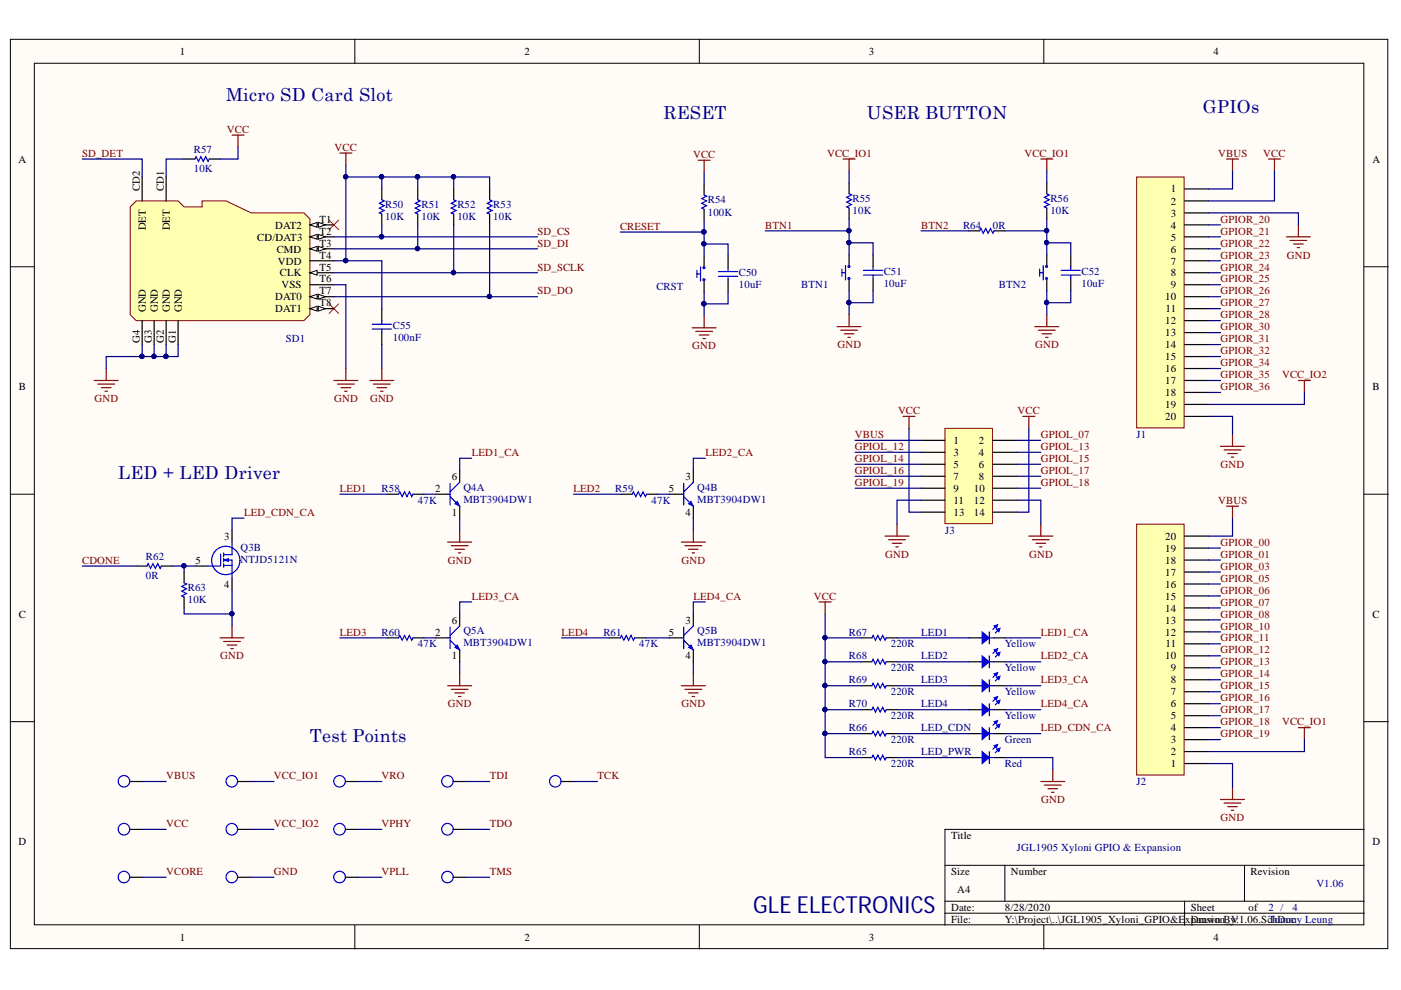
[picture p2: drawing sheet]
<svg xmlns="http://www.w3.org/2000/svg" width="297mm" height="210mm" viewBox="0 0 297 210" stroke-linecap="round" stroke-linejoin="round" font-family="sans-serif">
<defs><g id="words">
<text font-size="5" fill="#000080" x="159.7" y="193.5">GLE ELECTRONICS</text>
<g font-size="3.8" fill="#000080">
<text x="47.9" y="21.5">Micro SD Card Slot</text>
<text x="255" y="24">GPIOs</text>
<text x="140.7" y="25.3">RESET</text>
<text x="183.8" y="25.3">USER BUTTON</text>
<text x="25" y="101.5">LED + LED Driver</text>
<text x="65.7" y="157.3">Test Points</text>
</g>
<g font-size="2.3">
<text x="38.1" y="11.6">1</text>
<text x="111.2" y="11.6">2</text>
<text x="184.2" y="11.6">3</text>
<text x="257.3" y="11.6">4</text>
<text x="3.9" y="34.5">A</text>
<text x="291" y="34.5">A</text>
<text x="29.7" y="40.5" transform="rotate(-90 29.7 40.5)">CD2</text>
<text x="34.7" y="40.5" transform="rotate(-90 34.7 40.5)">CD1</text>
<text x="248.2" y="40.8">1</text>
<text x="67.7" y="47.2">T1</text>
<text x="248.2" y="43.4">2</text>
<text x="248.2" y="46">3</text>
<text x="30.9" y="48.8" transform="rotate(-90 30.9 48.8)">DET</text>
<text x="36" y="48.8" transform="rotate(-90 36 48.8)">DET</text>
<text x="54.5" y="51">CD/DAT3</text>
<text x="58.3" y="48.5">DAT2</text>
<text x="58.7" y="53.6">CMD</text>
<text x="67.7" y="49.8">T2</text>
<text x="67.7" y="52.3">T3</text>
<text x="248.2" y="48.5">4</text>
<text x="248.2" y="51">5</text>
<text x="248.2" y="53.6">6</text>
<text x="58.9" y="56.1">VDD</text>
<text x="59.4" y="58.6">CLK</text>
<text x="67.7" y="54.8">T4</text>
<text x="67.7" y="57.4">T5</text>
<text x="67.7" y="59.9">T6</text>
<text x="248.2" y="56.1">7</text>
<text x="248.2" y="58.6">8</text>
<text x="58.3" y="63.7">DAT0</text>
<text x="59.7" y="61.2">VSS</text>
<text x="67.7" y="62.4">T7</text>
<text x="67.7" y="65">T8</text>
<text x="247" y="63.7">10</text>
<text x="248.2" y="61.2">9</text>
<text x="30.9" y="66.2" transform="rotate(-90 30.9 66.2)">GND</text>
<text x="33.5" y="66.2" transform="rotate(-90 33.5 66.2)">GND</text>
<text x="36" y="66.2" transform="rotate(-90 36 66.2)">GND</text>
<text x="38.6" y="66.2" transform="rotate(-90 38.6 66.2)">GND</text>
<text x="58.3" y="66.2">DAT1</text>
<text x="247" y="68.8">12</text>
<text x="247" y="71.3">13</text>
<text x="247.1" y="66.2">11</text>
<text x="29.7" y="72.8" transform="rotate(-90 29.7 72.8)">G4</text>
<text x="32.2" y="72.8" transform="rotate(-90 32.2 72.8)">G3</text>
<text x="34.7" y="72.8" transform="rotate(-90 34.7 72.8)">G2</text>
<text x="37.3" y="72.8" transform="rotate(-90 37.3 72.8)">G1</text>
<text x="247" y="73.8">14</text>
<text x="247" y="76.4">15</text>
<text x="4" y="82.7">B</text>
<text x="247" y="78.9">16</text>
<text x="247" y="81.4">17</text>
<text x="247" y="84">18</text>
<text x="291" y="82.7">B</text>
<text x="247" y="86.5">19</text>
<text x="247" y="89">20</text>
<text x="202.2" y="94.1">1</text>
<text x="207.6" y="94.1">2</text>
<text x="95.8" y="101.7">6</text>
<text x="145.3" y="101.7">3</text>
<text x="202.2" y="96.6">3</text>
<text x="202.2" y="99.2">5</text>
<text x="202.2" y="101.7">7</text>
<text x="207.6" y="96.6">4</text>
<text x="207.6" y="99.2">6</text>
<text x="207.6" y="101.7">8</text>
<text x="92.2" y="104.3">2</text>
<text x="141.8" y="104.3">5</text>
<text x="202.2" y="104.3">9</text>
<text x="202.2" y="106.9">11</text>
<text x="206.5" y="104.3">10</text>
<text x="206.5" y="106.9">12</text>
<text x="95.8" y="109.4">1</text>
<text x="145.3" y="109.4">4</text>
<text x="202.2" y="109.4">13</text>
<text x="206.5" y="109.4">14</text>
<text x="41.4" y="119.5">5</text>
<text x="47.5" y="114.5">3</text>
<text x="247" y="119.5">18</text>
<text x="247" y="117">19</text>
<text x="247" y="114.5">20</text>
<text x="47.5" y="124.6">4</text>
<text x="247" y="124.6">16</text>
<text x="247" y="122.1">17</text>
<text x="4" y="130.9">C</text>
<text x="247" y="129.7">14</text>
<text x="247" y="127.1">15</text>
<text x="291" y="130.9">C</text>
<text x="92.2" y="134.7">2</text>
<text x="95.8" y="132.2">6</text>
<text x="141.8" y="134.7">5</text>
<text x="145.3" y="132.2">3</text>
<text x="247" y="134.7">12</text>
<text x="247" y="132.2">13</text>
<text x="247.1" y="137.3">11</text>
<text x="95.8" y="139.8">1</text>
<text x="145.3" y="139.8">4</text>
<text x="247" y="139.8">10</text>
<text x="248.2" y="142.3">9</text>
<text x="248.2" y="150">6</text>
<text x="248.2" y="147.4">7</text>
<text x="248.2" y="144.9">8</text>
<text x="248.2" y="155">4</text>
<text x="248.2" y="152.5">5</text>
<text x="248.2" y="160.1">2</text>
<text x="248.2" y="157.6">3</text>
<text x="248.2" y="162.6">1</text>
<text x="3.9" y="179.2">D</text>
<text x="201.6" y="177.9">Title</text>
<text x="291" y="179.2">D</text>
<text x="201.6" y="185.5">Size</text>
<text x="214.3" y="185.5">Number</text>
<text x="265.1" y="185.5">Revision</text>
<text x="202.9" y="189.3">A4</text>
<text x="201.6" y="193.1">Date:</text>
<text x="201.6" y="195.7">File:</text>
<text x="213.1" y="193.1">8/28/2020</text>
<text x="213.1" y="195.7">Y:\Project\..\JGL1905_Xyloni_GPIO&amp;E</text>
<text x="251.3" y="195.7">xDrawn _V</text>
<text x="252.5" y="193.1">Sheet</text>
<text x="252.5" y="195.7">pansionBy:1.06.SchDoc</text>
<text x="264.7" y="193.1">of</text>
<text x="38.1" y="199.5">1</text>
<text x="111.2" y="199.5">2</text>
<text x="184.2" y="199.5">3</text>
<text x="257.3" y="199.5">4</text>
</g>
<g font-size="2.3" fill="#800000">
<text x="48.1" y="28.1">VCC</text>
<text x="17.4" y="33.2">SD_DET</text>
<text x="70.9" y="31.9">VCC</text>
<text x="146.9" y="33.4">VCC</text>
<text x="175.3" y="33.2">VCC_IO1</text>
<text x="217.2" y="33.2">VCC_IO1</text>
<text x="258.3" y="33.2">VBUS</text>
<text x="267.8" y="33.2">VCC</text>
<text x="258.8" y="47.2">GPIOR_20</text>
<text x="114" y="52.3">SD_DI</text>
<text x="114" y="49.8">SD_CS</text>
<text x="131.5" y="48.7">CRESET</text>
<text x="162.2" y="48.5">BTN1</text>
<text x="195.3" y="48.5">BTN2</text>
<text x="258.8" y="49.8">GPIOR_21</text>
<text x="258.8" y="52.3">GPIOR_22</text>
<text x="114" y="57.4">SD_SCLK</text>
<text x="258.8" y="54.8">GPIOR_23</text>
<text x="258.8" y="59.9">GPIOR_25</text>
<text x="258.8" y="57.4">GPIOR_24</text>
<text x="272.8" y="54.8">GND</text>
<text x="114" y="62.4">SD_DO</text>
<text x="258.8" y="62.4">GPIOR_26</text>
<text x="258.8" y="65">GPIOR_27</text>
<text x="258.8" y="67.5">GPIOR_28</text>
<text x="258.8" y="70">GPIOR_30</text>
<text x="146.8" y="74.1">GND</text>
<text x="177.5" y="73.8">GND</text>
<text x="219.5" y="73.8">GND</text>
<text x="258.8" y="72.6">GPIOR_31</text>
<text x="258.8" y="75.1">GPIOR_32</text>
<text x="258.8" y="77.6">GPIOR_34</text>
<text x="258.8" y="82.7">GPIOR_36</text>
<text x="258.8" y="80.2">GPIOR_35</text>
<text x="271.8" y="80.2">VCC_IO2</text>
<text x="20" y="85.2">GND</text>
<text x="70.9" y="85.2">GND</text>
<text x="78.5" y="85.2">GND</text>
<text x="190.4" y="87.8">VCC</text>
<text x="215.8" y="87.8">VCC</text>
<text x="181.3" y="95.4">GPIOL_12</text>
<text x="181.3" y="92.8">VBUS</text>
<text x="220.7" y="92.8">GPIOL_07</text>
<text x="220.7" y="95.4">GPIOL_13</text>
<text x="100" y="96.6">LED1_CA</text>
<text x="149.6" y="96.6">LED2_CA</text>
<text x="181.3" y="100.4">GPIOL_16</text>
<text x="181.3" y="97.9">GPIOL_14</text>
<text x="220.7" y="100.4">GPIOL_17</text>
<text x="220.7" y="97.9">GPIOL_15</text>
<text x="258.8" y="99.2">GND</text>
<text x="72" y="104.3">LED1</text>
<text x="121.6" y="104.3">LED2</text>
<text x="181.3" y="103">GPIOL_19</text>
<text x="220.7" y="103">GPIOL_18</text>
<text x="258.3" y="106.9">VBUS</text>
<text x="51.7" y="109.4">LED_CDN_CA</text>
<text x="17.4" y="119.5">CDONE</text>
<text x="94.9" y="119.5">GND</text>
<text x="144.5" y="119.5">GND</text>
<text x="187.7" y="118.3">GND</text>
<text x="218.2" y="118.3">GND</text>
<text x="258.8" y="118.3">GPIOR_01</text>
<text x="258.8" y="115.7">GPIOR_00</text>
<text x="258.8" y="120.8">GPIOR_03</text>
<text x="258.8" y="123.3">GPIOR_05</text>
<text x="258.8" y="125.9">GPIOR_06</text>
<text x="100" y="127.1">LED3_CA</text>
<text x="147" y="127.1">LED4_CA</text>
<text x="172.6" y="127.1">VCC</text>
<text x="258.8" y="128.4">GPIOR_07</text>
<text x="258.8" y="130.9">GPIOR_08</text>
<text x="72" y="134.7">LED3</text>
<text x="119" y="134.7">LED4</text>
<text x="220.7" y="134.7">LED1_CA</text>
<text x="258.8" y="133.5">GPIOR_10</text>
<text x="258.8" y="136">GPIOR_11</text>
<text x="46.7" y="139.8">GND</text>
<text x="220.7" y="139.8">LED2_CA</text>
<text x="258.8" y="141.1">GPIOR_13</text>
<text x="258.8" y="138.5">GPIOR_12</text>
<text x="258.8" y="143.6">GPIOR_14</text>
<text x="94.9" y="150">GND</text>
<text x="144.5" y="150">GND</text>
<text x="220.7" y="144.9">LED3_CA</text>
<text x="220.7" y="150">LED4_CA</text>
<text x="258.8" y="146.1">GPIOR_15</text>
<text x="258.8" y="148.7">GPIOR_16</text>
<text x="220.7" y="155">LED_CDN_CA</text>
<text x="258.8" y="153.8">GPIOR_18</text>
<text x="258.8" y="151.2">GPIOR_17</text>
<text x="271.8" y="153.8">VCC_IO1</text>
<text x="258.8" y="156.3">GPIOR_19</text>
<text x="35.3" y="165.2">VBUS</text>
<text x="58.1" y="165.2">VCC_IO1</text>
<text x="80.9" y="165.2">VRO</text>
<text x="103.8" y="165.2">TDI</text>
<text x="126.7" y="165.2">TCK</text>
<text x="220.8" y="170.3">GND</text>
<text x="35.3" y="175.4">VCC</text>
<text x="58.1" y="175.4">VCC_IO2</text>
<text x="80.9" y="175.4">VPHY</text>
<text x="103.8" y="175.4">TDO</text>
<text x="258.8" y="174.1">GND</text>
<text x="35.3" y="185.5">VCORE</text>
<text x="58.1" y="185.5">GND</text>
<text x="80.9" y="185.5">VPLL</text>
<text x="103.8" y="185.5">TMS</text>
</g>
<g font-size="2.3" fill="#000080">
<text x="41.1" y="32.4">R57</text>
<text x="41.1" y="36.5">10K</text>
<text x="81.7" y="46.7">10K</text>
<text x="81.7" y="44.2">R50</text>
<text x="89.4" y="46.7">10K</text>
<text x="89.4" y="44.2">R51</text>
<text x="97" y="46.7">10K</text>
<text x="97" y="44.2">R52</text>
<text x="104.6" y="46.7">10K</text>
<text x="104.6" y="44.2">R53</text>
<text x="150.1" y="45.7">100K</text>
<text x="150.1" y="43.1">R54</text>
<text x="180.8" y="45.4">10K</text>
<text x="180.8" y="42.8">R55</text>
<text x="222.7" y="45.4">10K</text>
<text x="222.7" y="42.8">R56</text>
<text x="204.2" y="48.5">R64</text>
<text x="210.5" y="48.5">0R</text>
<text x="156.7" y="58.6">C50</text>
<text x="187.4" y="58.4">C51</text>
<text x="229.3" y="58.4">C52</text>
<text x="139.2" y="61.4">CRST</text>
<text x="156.7" y="61.2">10uF</text>
<text x="169.9" y="61.2">BTN1</text>
<text x="187.4" y="60.9">10uF</text>
<text x="211.8" y="61.2">BTN2</text>
<text x="229.3" y="60.9">10uF</text>
<text x="83.3" y="69.8">C55</text>
<text x="60.6" y="72.6">SD1</text>
<text x="83.3" y="72.3">100nF</text>
<text x="241" y="92.8">J1</text>
<text x="80.9" y="104.3">R58</text>
<text x="88.6" y="106.9">47K</text>
<text x="98.2" y="104.1">Q4A</text>
<text x="98.2" y="106.6">MBT3904DW1</text>
<text x="130.5" y="104.3">R59</text>
<text x="138.1" y="106.9">47K</text>
<text x="147.8" y="104.1">Q4B</text>
<text x="147.8" y="106.6">MBT3904DW1</text>
<text x="200.4" y="113.2">J3</text>
<text x="30.9" y="118.8">R62</text>
<text x="51" y="116.7">Q3B</text>
<text x="51" y="119.3">NTJD5121N</text>
<text x="30.9" y="122.8">0R</text>
<text x="39.8" y="125.4">R63</text>
<text x="39.8" y="127.9">10K</text>
<text x="80.9" y="134.7">R60</text>
<text x="88.6" y="137.3">47K</text>
<text x="98.2" y="134.5">Q5A</text>
<text x="98.2" y="137">MBT3904DW1</text>
<text x="127.9" y="134.7">R61</text>
<text x="135.5" y="137.3">47K</text>
<text x="147.8" y="134.5">Q5B</text>
<text x="147.8" y="137">MBT3904DW1</text>
<text x="180" y="134.7">R67</text>
<text x="188.9" y="137.3">220R</text>
<text x="195.3" y="134.7">LED1</text>
<text x="213.1" y="137.3">Yellow</text>
<text x="180" y="139.8">R68</text>
<text x="188.9" y="142.3">220R</text>
<text x="195.3" y="139.8">LED2</text>
<text x="213.1" y="142.3">Yellow</text>
<text x="180" y="144.9">R69</text>
<text x="180" y="150">R70</text>
<text x="188.9" y="147.4">220R</text>
<text x="195.3" y="144.9">LED3</text>
<text x="195.3" y="150">LED4</text>
<text x="213.1" y="147.4">Yellow</text>
<text x="180" y="155">R66</text>
<text x="188.9" y="152.5">220R</text>
<text x="195.3" y="155">LED_CDN</text>
<text x="213.1" y="152.5">Yellow</text>
<text x="180" y="160.1">R65</text>
<text x="188.9" y="157.6">220R</text>
<text x="195.3" y="160.1">LED_PWR</text>
<text x="213.1" y="157.6">Green</text>
<text x="188.9" y="162.6">220R</text>
<text x="213.1" y="162.6">Red</text>
<text x="241" y="166.5">J2</text>
<text x="215.6" y="180.4">JGL1905 Xyloni GPIO &amp; Expansion</text>
<text x="279.1" y="188.1">V1.06</text>
<text x="268.9" y="195.7">Tommy Leung</text>
<text x="268.9" y="193.1">2 /</text>
<text x="274" y="193.1">4</text>
</g>
</g></defs>
<g fill="#fffcf8" stroke="#000" stroke-width=".21">
<path d="M2.2 8.3h292v192.8h-292z"/>
<path d="M7.3 13.4h281.9v182.7h-281.9z"/>
</g>
<g fill="none" stroke="#000" stroke-width=".21">
<path d="M75.2 8.3v5.1M148.3 8.3v5.1M221.3 8.3v5.1M2.2 56.6h5.1M289.3 56.6h5M2.2 104.8h5.1M289.3 104.8h5M2.2 153h5.1M289.3 153h5M289.3 175.9h-89v20.3M75.2 196.2v5M148.3 196.2v5"/>
<path d="M200.3 183.5h89M200.3 191.1h89M200.3 193.6h89M213 183.5v7.6M221.3 196.2v5M251.2 191.1v5.1M263.9 183.5v7.6"/>
</g>
<g fill="none" stroke="#000" stroke-width=".25">
<path d="M149.3 39v2.3M81 40.1v2.2M81 45.4v2.3M88.6 40.1v2.2M88.6 45.4v2.3M96.2 40.1v2.2M96.2 45.4v2.3M103.8 40.1v2.2M103.8 45.4v2.3M149.3 44.4v2.3M149.3 54.3v2.3M149.3 59.6v2.3"/>
<path d="M154.4 54.3v2.5M154.4 59.4v2.5M81 65.4v2.6M81 70.5v2.6M27.6 175.9h2.5M27.6 165.7h2.5M96.2 175.9h2.5M96.2 165.7h2.5M119.1 165.7h2.5M205.4 160.6h2.3M210.8 160.6h2.2M27.6 186h2.5"/>
<path d="M50.5 186h2.5M96.2 186h2.5"/>
</g>
<g fill="none" stroke="#00f" stroke-width=".25">
<path d="M81 42.3l.5 .3-1.1 .5 1.1 .5-1.1 .5 1.1 .5-1.1 .5 .6 .3M88.6 42.3l.5 .3-1 .5 1 .5-1 .5 1 .5-1 .5 .5 .3M96.2 42.3l.5 .3-1 .5 1 .5-1 .5 1 .5-1 .5 .5 .3M103.8 42.3l.5 .3-1 .5 1 .5-1 .5 1 .5-1 .5 .5 .3M147.8 57.3v1.5M147.8 58.1h.7M148.5 56.6v3M149.3 41.3l.5 .3-1 .5 1 .5-1 .5 1 .5-1 .5 .5 .3M152.3 58.6h4.1M152.3 57.6h4.1M154.4 56.8v.8M154.4 58.6v.8"/>
<path d="M78.9 68.7h4.1M78.9 69.8h4.1M81 68v.7M81 69.8v.7"/>
<circle cx="149.2" cy="56.8" r=".2"/>
<circle cx="149.2" cy="59.3" r=".2"/>
<circle cx="26.3" cy="175.8" r="1.23"/>
<circle cx="26.3" cy="165.6" r="1.22"/>
<circle cx="94.9" cy="175.8" r="1.23"/>
<circle cx="94.9" cy="165.6" r="1.22"/>
<circle cx="117.7" cy="165.6" r="1.22"/>
<circle cx="26.3" cy="186" r="1.22"/>
<circle cx="49.1" cy="186" r="1.22"/>
<circle cx="94.9" cy="186" r="1.22"/>
</g>
<path d="M69.8 46.7l2 2M71.8 46.7l-2 2M69.8 64.4l2 2.1M71.8 64.4l-2 2.1" fill="none" stroke="#f00" stroke-width=".21"/>
<g fill="none" stroke="#800000" stroke-width=".25">
<path d="M72.1 32.4h2.5M73.3 32.4v2.6M148 34h2.6M149.3 34v2.5M22.5 78.1v2.6M73.3 78.1v2.6M81 78.1v2.6M146.7 69.5h5.1M147.5 70.3h3.6M148.3 71h2M149 71.8h.5M149.3 67v2.5"/>
<path d="M20 80.7h5.1M20.7 81.4h3.6M21.5 82.2h2M22.3 83h.5M70.8 80.7h5.1M71.6 81.4h3.5M72.3 82.2h2M73.1 83h.5M78.4 80.7h5.1M79.2 81.4h3.5M79.9 82.2h2.1M80.7 83h.5"/>
</g>
<path d="M208.2 159.4l1.5 1.2-1.5 1.3z" fill-rule="evenodd" fill="#00f"/>
<path d="M208.2 159.4l1.5 1.2-1.5 1.3z" fill="none" stroke="#00f" stroke-width=".21"/>
<path d="M209.7 159.4v2.5M211.3 158.1l-.8 .7M207.7 160.6h3.1" fill="none" stroke="#00f" stroke-width=".25"/>
<path d="M210.8 158.1l.7-.3-.2 .8z" fill="#00f"/>
<path d="M210.8 158.1l.7-.3-.2 .8z" fill="none" stroke="#00f" stroke-width=".21"/>
<path d="M211.8 158.8l-.8 .8" fill="none" stroke="#00f" stroke-width=".25"/>
<path d="M211.3 158.8l.7-.2-.2 .8z" fill="#00f"/>
<path d="M211.3 158.8l.7-.2-.2 .8z" fill="none" stroke="#00f" stroke-width=".21"/>
<path d="M205.4 155.5h2.3M210.8 155.5h2.2" fill="none" stroke="#000" stroke-width=".25"/>
<path d="M208.2 154.3l1.5 1.2-1.5 1.3z" fill-rule="evenodd" fill="#00f"/>
<path d="M208.2 154.3l1.5 1.2-1.5 1.3z" fill="none" stroke="#00f" stroke-width=".21"/>
<path d="M207.7 155.5h3.1M209.7 154.3v2.5M211.3 153l-.8 .8" fill="none" stroke="#00f" stroke-width=".25"/>
<path d="M210.8 153l.7-.2-.2 .7z" fill="#00f"/>
<path d="M210.8 153l.7-.2-.2 .7z" fill="none" stroke="#00f" stroke-width=".21"/>
<path d="M211.8 153.8l-.8 .7" fill="none" stroke="#00f" stroke-width=".25"/>
<path d="M211.3 153.8l.7-.3-.2 .8z" fill="#00f"/>
<path d="M211.3 153.8l.7-.3-.2 .8z" fill="none" stroke="#00f" stroke-width=".21"/>
<g fill="none" stroke="#000" stroke-width=".25">
<path d="M180 38.8v2.3M180 44.1v2.3M180 54v2.3M180 59.4v2.2M185.1 54v2.6M185.1 59.1v2.5M205.4 135.2h2.3M210.8 135.2h2.2M182.6 155.5h2.3M187.9 155.5h2.3M73.3 175.9h2.6M73.3 165.7h2.6"/>
<path d="M182.6 160.6h2.3M187.9 160.6h2.3M73.3 186h2.6"/>
</g>
<g fill="none" stroke="#00f" stroke-width=".25">
<path d="M178.5 57.1v1.5M178.5 57.8h.8M179.3 56.3v3.1M180 41.1l.5 .2-1 .5 1 .5-1 .6 1 .5-1 .5 .5 .2M183.1 58.3h4M183.1 57.3h4M185.1 56.6v.7M185.1 58.3v.8M184.9 155.5l.2-.5 .5 1.1 .5-1.1 .5 1.1 .5-1.1 .5 1.1 .3-.6M184.9 160.6l.2-.5 .5 1 .5-1 .5 1 .5-1 .5 1 .3-.5"/>
<circle cx="180" cy="56.5" r=".2"/>
<circle cx="180" cy="59" r=".2"/>
<circle cx="72" cy="175.8" r="1.23"/>
<circle cx="72" cy="165.6" r="1.23"/>
<circle cx="72" cy="186" r="1.23"/>
</g>
<g fill="none" stroke="#800000" stroke-width=".25">
<path d="M178.8 33.7h2.5M180 33.7v2.6M177.5 69.3h5.1M178.2 70h3.6M179 70.8h2M179.8 71.5h.5M180 66.7v2.6M218.1 113.7h5.1M218.9 114.4h3.5M219.7 115.2h2M220.4 116h.5M220.7 111.1v2.6"/>
<path d="M260 107.3h2.6M261.3 107.3v2.6M173.7 127.6h2.5M174.9 127.6v2.6"/>
</g>
<path d="M208.2 134l1.5 1.2-1.5 1.3z" fill-rule="evenodd" fill="#00f"/>
<path d="M208.2 134l1.5 1.2-1.5 1.3z" fill="none" stroke="#00f" stroke-width=".21"/>
<path d="M207.7 135.2h3.1M209.7 134v2.5M211.3 132.7l-.8 .8" fill="none" stroke="#00f" stroke-width=".25"/>
<path d="M210.8 132.7l.7-.3-.2 .8z" fill="#00f"/>
<path d="M210.8 132.7l.7-.3-.2 .8z" fill="none" stroke="#00f" stroke-width=".21"/>
<path d="M211.8 133.5l-.8 .7" fill="none" stroke="#00f" stroke-width=".25"/>
<path d="M211.3 133.5l.7-.3-.2 .8z" fill="#00f"/>
<path d="M211.3 133.5l.7-.3-.2 .8z" fill="none" stroke="#00f" stroke-width=".21"/>
<path d="M205.4 140.3h2.3M210.8 140.3h2.2" fill="none" stroke="#000" stroke-width=".25"/>
<path d="M208.2 139l1.5 1.3-1.5 1.3z" fill-rule="evenodd" fill="#00f"/>
<path d="M208.2 139l1.5 1.3-1.5 1.3z" fill="none" stroke="#00f" stroke-width=".21"/>
<path d="M209.7 139v2.6M211.3 137.8l-.8 .7M207.7 140.3h3.1" fill="none" stroke="#00f" stroke-width=".25"/>
<path d="M210.8 137.8l.7-.3-.2 .8z" fill="#00f"/>
<path d="M210.8 137.8l.7-.3-.2 .8z" fill="none" stroke="#00f" stroke-width=".21"/>
<path d="M211.8 138.5l-.8 .8" fill="none" stroke="#00f" stroke-width=".25"/>
<path d="M211.3 138.5l.7-.2-.2 .7z" fill="#00f"/>
<path d="M211.3 138.5l.7-.2-.2 .7z" fill="none" stroke="#00f" stroke-width=".21"/>
<g fill="none" stroke="#000" stroke-width=".25">
<path d="M82.2 104.8h2.3M87.6 104.8h2.2M131.8 104.8h2.2M137.1 104.8h2.3M28.9 120h2.3M34.2 120h2.3M39 121.3v2.3M39 126.6v2.3M182.6 135.2h2.3M187.9 135.2h2.3M182.6 140.3h2.3M187.9 140.3h2.3"/>
<path d="M50.5 175.9h2.5M50.5 165.7h2.5"/>
</g>
<g fill="none" stroke="#00f" stroke-width=".25">
<path d="M84.5 104.8l.3-.5 .5 1 .5-1 .5 1 .5-1 .5 1 .3-.5M134 104.8l.3-.5 .5 1 .5-1 .5 1 .5-1 .5 1 .3-.5M31.2 120l.2-.5 .5 1 .5-1 .5 1 .5-1 .6 1 .2-.5M39 123.6l.5 .2-1 .5 1 .5-1 .5 1 .6-1 .5 .5 .2M184.9 135.2l.2-.5 .5 1 .5-1 .5 1 .5-1 .5 1 .3-.5M184.9 140.3l.2-.5 .5 1 .5-1 .5 1 .5-1 .5 1 .3-.5"/>
<circle cx="49.1" cy="175.8" r="1.23"/>
<circle cx="49.1" cy="165.6" r="1.22"/>
</g>
<path d="M46.7 135.2h5M47.4 136h3.6M48.2 136.8h2M48.9 137.5h.5M49.2 132.7v2.5M275.3 154.3h2.5M276.6 154.3v2.5M220.7 165.7h5.1M221.4 166.5h3.6M222.2 167.2h2M223 168h.5M223.2 163.2v2.5" fill="none" stroke="#800000" stroke-width=".25"/>
<path d="M241 37.5h10.1v53.2h-10.1z" fill="#ffffb0" stroke="#800000" stroke-width=".21"/>
<g fill="none" stroke="#000" stroke-width=".25">
<path d="M251.2 40.1h5M251.2 42.6h5M251.2 45.1h5M251.2 47.7h5M251.2 50.2h5M251.2 52.8h5M251.2 55.3h5M251.2 57.8h5M251.2 60.4h5M251.2 62.9h5M251.2 65.4h5M251.2 68h5"/>
<path d="M251.2 70.5h5M251.2 73.1h5M251.2 75.6h5M251.2 78.1h5M251.2 80.7h5M251.2 83.2h5M251.2 85.7h5M251.2 88.3h5"/>
</g>
<path d="M241 111.1h10.1v53.2h-10.1z" fill="#ffffb0" stroke="#800000" stroke-width=".21"/>
<g fill="none" stroke="#000" stroke-width=".25">
<path d="M39 33.7h2.3M44.4 33.7h2.3M251.2 118.7h5M251.2 116.2h5M251.2 113.7h5M251.2 139h5M251.2 136.5h5M251.2 134h5M251.2 131.4h5M251.2 128.9h5M251.2 126.4h5M251.2 123.8h5"/>
<path d="M251.2 121.3h5M251.2 159.4h5M251.2 156.8h5M251.2 154.3h5M251.2 151.7h5M251.2 149.2h5M251.2 146.7h5M251.2 144.1h5M251.2 141.6h5M251.2 161.9h5"/>
</g>
<g fill="none" stroke="#800000" stroke-width=".25">
<path d="M49.2 28.6h2.5M50.5 28.6v2.6M268.9 33.7h2.6M270.2 33.7v2.6M272.7 50.2h5.1M273.5 51h3.6M274.3 51.7h2M275 52.5h.5M275.3 47.7v2.5M191.5 88.3h2.5M192.7 88.3v2.5M216.9 88.3h2.5"/>
<path d="M218.1 88.3v2.5M258.8 94.6h5.1M259.5 95.4h3.6M260.3 96.2h2M261.1 96.9h.5M261.3 92.1v2.5M275.3 80.7h2.5M276.6 80.7v2.5M187.6 113.7h5.1M188.4 114.4h3.6M189.2 115.2h2M189.9 116h.5"/>
<path d="M190.2 111.1v2.6M258.8 169.5h5.1M259.5 170.3h3.6M260.3 171h2M261.1 171.8h.5M261.3 167v2.5"/>
</g>
<path d="M41.3 33.7l.3-.5 .5 1 .5-1 .5 1 .5-1 .5 1 .3-.5" fill="none" stroke="#00f" stroke-width=".25"/>
<path d="M200.3 90.8h10.1v20.2h-10.1z" fill="#ffffb0" stroke="#800000" stroke-width=".21"/>
<g fill="none" stroke="#000" stroke-width=".25">
<path d="M195.3 93.4h5M195.3 95.9h5M195.3 98.4h5M210.5 93.4h5.1M210.5 95.9h5.1M210.5 98.4h5.1M195.3 101h5M195.3 103.5h5M195.3 106.1h5M195.3 108.6h5M210.5 101h5.1M210.5 103.5h5.1"/>
<path d="M210.5 106.1h5.1M210.5 108.6h5.1"/>
</g>
<path d="M260 33.7h2.6M261.3 33.7v2.6" fill="none" stroke="#800000" stroke-width=".25"/>
<path d="M27.6 43.9l1.3-1.3h8.9l1.2 1.3h3.8v-1.3h5.1l5.4 2.5h11.1l1.3 1.3v20.3l-1.3 1.3h-35.5l-1.3-1.3z" fill-rule="evenodd" fill="#ffffb0"/>
<path d="M27.6 43.9l1.3-1.3h8.9l1.2 1.3h3.8v-1.3h5.1l5.4 2.5h11.1l1.3 1.3v20.3l-1.3 1.3h-35.5l-1.3-1.3z" fill="none" stroke="#800000" stroke-width=".21"/>
<path d="M65.7 47.7h5.1" fill="none" stroke="#000" stroke-width=".25"/>
<path d="M65.7 47.7l1.5-.5v1z" fill="#fffcf8"/>
<path d="M65.7 47.7l1.5-.5v1z" fill="none" stroke="#000" stroke-width=".21"/>
<path d="M67.5 47.2l1.5 .5-1.5 .5z" fill="#fffcf8"/>
<path d="M67.5 47.2l1.5 .5-1.5 .5z" fill="none" stroke="#000" stroke-width=".21"/>
<path d="M65.7 50.2h5.1" fill="none" stroke="#000" stroke-width=".25"/>
<path d="M65.7 50.2l1.5-.5v1z" fill="#fffcf8"/>
<path d="M65.7 50.2l1.5-.5v1z" fill="none" stroke="#000" stroke-width=".21"/>
<path d="M67.5 49.7l1.5 .5-1.5 .5z" fill="#fffcf8"/>
<path d="M67.5 49.7l1.5 .5-1.5 .5z" fill="none" stroke="#000" stroke-width=".21"/>
<path d="M65.7 52.8h5.1" fill="none" stroke="#000" stroke-width=".25"/>
<path d="M65.7 52.8l1.5-.6v1.1z" fill="#fffcf8"/>
<path d="M65.7 52.8l1.5-.6v1.1z" fill="none" stroke="#000" stroke-width=".21"/>
<path d="M67.5 52.2l1.5 .6-1.5 .5z" fill="#fffcf8"/>
<path d="M67.5 52.2l1.5 .6-1.5 .5z" fill="none" stroke="#000" stroke-width=".21"/>
<path d="M65.7 55.3h5.1M65.7 57.8h5.1" fill="none" stroke="#000" stroke-width=".25"/>
<path d="M65.7 57.8l1.5-.5v1z" fill="#fffcf8"/>
<path d="M65.7 57.8l1.5-.5v1z" fill="none" stroke="#000" stroke-width=".21"/>
<path d="M65.7 60.4h5.1M65.7 62.9h5.1" fill="none" stroke="#000" stroke-width=".25"/>
<path d="M65.7 62.9l1.5-.5v1z" fill="#fffcf8"/>
<path d="M65.7 62.9l1.5-.5v1z" fill="none" stroke="#000" stroke-width=".21"/>
<path d="M67.5 62.4l1.5 .5-1.5 .5z" fill="#fffcf8"/>
<path d="M67.5 62.4l1.5 .5-1.5 .5z" fill="none" stroke="#000" stroke-width=".21"/>
<path d="M65.7 65.4h5.1" fill="none" stroke="#000" stroke-width=".25"/>
<path d="M65.7 65.4l1.5-.5v1.1z" fill="#fffcf8"/>
<path d="M65.7 65.4l1.5-.5v1.1z" fill="none" stroke="#000" stroke-width=".21"/>
<path d="M67.5 64.9l1.5 .5-1.5 .6z" fill="#fffcf8"/>
<path d="M67.5 64.9l1.5 .5-1.5 .6z" fill="none" stroke="#000" stroke-width=".21"/>
<path d="M30.1 37.5v5.1M35.2 37.5v5.1M30.1 68v5.1M32.7 68v5.1M35.2 68v5.1M37.8 68v5.1M97.5 99.7v2.5M92.4 104.8h2.5M97.5 107.3v2.6" fill="none" stroke="#000" stroke-width=".25"/>
<path d="M95.4 105.3l1.8 1.8M95.4 102.5v4.6M97.5 102.2l-2.1 2.1" fill="none" stroke="#00f" stroke-width=".25"/>
<path d="M96.4 106.8l.6-.5 .5 1z" fill="#00f"/>
<path d="M96.4 106.8l.6-.5 .5 1z" fill="none" stroke="#00f" stroke-width=".21"/>
<path d="M94.9 104.8h.5M145 105.3l1.7 1.8M145 102.5v4.6M147 102.2l-2 2.1" fill="none" stroke="#00f" stroke-width=".25"/>
<path d="M147 99.7v2.5M141.9 104.8h2.6M147 107.3v2.6" fill="none" stroke="#000" stroke-width=".25"/>
<path d="M146 106.8l.5-.5 .5 1z" fill="#00f"/>
<path d="M146 106.8l.5-.5 .5 1z" fill="none" stroke="#00f" stroke-width=".21"/>
<g fill="none" stroke="#00f" stroke-width=".25">
<path d="M220.4 57.1v1.5M220.4 57.8h.8M221.2 56.3v3.1M221.9 41.1l.5 .2-1 .5 1 .5-1 .6 1 .5-1 .5 .5 .2M225 58.3h4.1M225 57.3h4.1M227 56.6v.7M227 58.3v.8M46.8 117.5v2.5M47.4 118.7h1.8v3.9M47.4 119.9h1.8M47.4 117.2v.8"/>
<path d="M47.4 118.4v.7M47.4 119.5v.8M47.4 118.7l1-.2v.5zM49.2 114.9v2.7h-1.8M144.5 104.8h.5M44.1 120h2.6M84.5 135.2l.3-.5 .5 1 .5-1 .5 1 .5-1 .5 1 .3-.5M95.4 135.7l1.8 1.8M95.4 133v4.5M97.5 132.7l-2.1 2M131.5 135.2l.3-.5 .5 1 .5-1 .5 1 .5-1 .5 1 .3-.5"/>
<circle cx="221.9" cy="56.5" r=".2"/>
<circle cx="221.9" cy="59" r=".2"/>
<circle cx="47.9" cy="118.8" r="3"/>
</g>
<g fill="none" stroke="#800000" stroke-width=".25">
<path d="M220.7 33.7h2.5M221.9 33.7v2.6M219.4 69.3h5.1M220.2 70h3.5M220.9 70.8h2.1M221.7 71.5h.5M221.9 66.7v2.6M94.9 114.9h5.1M95.7 115.7h3.5M96.4 116.5h2.1M97.2 117.2h.5M97.5 112.4v2.5"/>
<path d="M144.5 114.9h5M145.2 115.7h3.6M146 116.5h2M146.7 117.2h.6M147 112.4v2.5"/>
</g>
<g fill="none" stroke="#000" stroke-width=".25">
<path d="M221.9 38.8v2.3M221.9 44.1v2.3M221.9 54v2.3M221.9 59.4v2.2M227 54v2.6M227 59.1v2.5M49.2 112.4v2.5M41.6 120h2.5M49.2 122.6v2.5M82.2 135.2h2.3M87.6 135.2h2.2M92.4 135.2h2.5"/>
<path d="M97.5 130.2v2.5M97.5 137.8v2.5M129.2 135.2h2.3M134.6 135.2h2.2"/>
</g>
<path d="M96.4 137.3l.6-.5 .5 1z" fill="#00f"/>
<path d="M96.4 137.3l.6-.5 .5 1z" fill="none" stroke="#00f" stroke-width=".21"/>
<path d="M94.9 135.2h.5M145 135.7l1.7 1.8M145 133v4.5M147 132.7l-2 2" fill="none" stroke="#00f" stroke-width=".25"/>
<path d="M141.9 135.2h2.6M147 130.2v2.5M147 137.8v2.5" fill="none" stroke="#000" stroke-width=".25"/>
<path d="M146 137.3l.5-.5 .5 1z" fill="#00f"/>
<path d="M146 137.3l.5-.5 .5 1z" fill="none" stroke="#00f" stroke-width=".21"/>
<path d="M144.5 135.2h.5" fill="none" stroke="#00f" stroke-width=".25"/>
<path d="M94.9 145.4h5.1M95.7 146.2h3.5M96.4 146.9h2.1M97.2 147.7h.5M97.5 142.9v2.5M144.5 145.4h5M145.2 146.2h3.6M146 146.9h2M146.7 147.7h.6M147 142.9v2.5" fill="none" stroke="#800000" stroke-width=".25"/>
<path d="M205.4 145.4h2.3M210.8 145.4h2.2" fill="none" stroke="#000" stroke-width=".25"/>
<path d="M208.2 144.1l1.5 1.3-1.5 1.3z" fill-rule="evenodd" fill="#00f"/>
<path d="M208.2 144.1l1.5 1.3-1.5 1.3z" fill="none" stroke="#00f" stroke-width=".21"/>
<path d="M207.7 145.4h3.1M209.7 144.1v2.6M211.3 142.9l-.8 .7" fill="none" stroke="#00f" stroke-width=".25"/>
<path d="M210.8 142.9l.7-.3-.2 .8z" fill="#00f"/>
<path d="M210.8 142.9l.7-.3-.2 .8z" fill="none" stroke="#00f" stroke-width=".21"/>
<path d="M211.8 143.6l-.8 .8" fill="none" stroke="#00f" stroke-width=".25"/>
<path d="M211.3 143.6l.7-.2-.2 .7z" fill="#00f"/>
<path d="M211.3 143.6l.7-.2-.2 .7z" fill="none" stroke="#00f" stroke-width=".21"/>
<path d="M205.4 150.5h2.3M210.8 150.5h2.2" fill="none" stroke="#000" stroke-width=".25"/>
<path d="M208.2 149.2l1.5 1.3-1.5 1.2z" fill-rule="evenodd" fill="#00f"/>
<path d="M208.2 149.2l1.5 1.3-1.5 1.2z" fill="none" stroke="#00f" stroke-width=".21"/>
<path d="M207.7 150.5h3.1M209.7 149.2v2.5M211.3 147.9l-.8 .8" fill="none" stroke="#00f" stroke-width=".25"/>
<path d="M210.8 147.9l.7-.2-.2 .7z" fill="#00f"/>
<path d="M210.8 147.9l.7-.2-.2 .7z" fill="none" stroke="#00f" stroke-width=".21"/>
<path d="M211.8 148.7l-.8 .8" fill="none" stroke="#00f" stroke-width=".25"/>
<path d="M211.3 148.7l.7-.3-.2 .8z" fill="#00f"/>
<path d="M211.3 148.7l.7-.3-.2 .8z" fill="none" stroke="#00f" stroke-width=".21"/>
<path d="M205.4 48.9h2.3M210.8 48.9h2.2M182.6 145.4h2.3M182.6 150.5h2.3M187.9 145.4h2.3M187.9 150.5h2.3" fill="none" stroke="#000" stroke-width=".25"/>
<path d="M207.7 48.9l.3-.5 .5 1.1 .5-1.1 .5 1.1 .5-1.1 .5 1.1 .3-.6M184.9 145.4l.2-.5 .5 1 .5-1 .5 1 .5-1 .5 1 .3-.5M184.9 150.5l.2-.5 .5 1 .5-1 .5 1 .5-1 .5 1 .3-.5" fill="none" stroke="#00f" stroke-width=".25"/>
<g fill="none" stroke="#000080" stroke-width=".25">
<path d="M17.4 33.7h12.7v3.8M39 33.7h-3.8v3.8M50.5 31.2v2.5h-3.8M73.3 37.5h7.7v2.6M73.3 35v20.3M81 37.5h7.6v2.6M88.6 37.5h7.6v2.6M96.2 37.5h7.6v2.6M149.3 36.5v2.5M180 36.3v2.5M221.9 36.3v2.5M261.3 36.3v3.8h-5.1"/>
<path d="M270.2 36.3v6.3h-14M70.8 57.8h43.2M70.8 52.8h43.2M70.8 50.2h43.2M70.8 55.3h2.5M73.3 55.3h7.7v10.1M81 47.7v2.5M88.6 47.7v5.1M96.2 47.7v10.1M103.8 47.7v15.2M131.5 49.2h17.8v2.5h5.1v2.6M149.3 46.7v2.5"/>
<path d="M149.3 51.7v2.6M162.2 48.9h17.8v2.6h5.1v2.5M180 46.4v2.5M180 51.5v2.5M195.3 48.9h10.1M213 48.9h8.9v2.6h5.1v2.5M221.9 46.4v2.5M221.9 51.5v2.5M256.2 45.1h19.1v2.6M256.2 55.3h2.6M256.2 47.7h2.6M256.2 50.2h2.6"/>
<path d="M256.2 52.8h2.6M256.2 57.8h2.6M30.1 73.1v2.5h-7.6v2.5M32.7 73.1v2.5h-2.6M35.2 73.1v2.5h-2.5M37.8 73.1v2.5h-2.6M70.8 60.4h2.5v17.7M70.8 62.9h43.2M81 73.1v5M149.3 61.9v2.5M154.4 61.9v2.5h-5.1v2.6M180 61.6v2.6"/>
<path d="M185.1 61.6v2.6h-5.1v2.5M221.9 61.6v2.6M227 61.6v2.6h-5.1v2.5M256.2 60.4h2.6M256.2 62.9h2.6M256.2 65.4h2.6M256.2 68h2.6M256.2 70.5h2.6M256.2 73.1h2.6M256.2 75.6h2.6M256.2 78.1h2.6M100 97.2h-2.5v2.5"/>
<path d="M149.5 97.2h-2.5v2.5M181.3 95.9h14M181.3 98.4h14M181.3 93.4h14M192.7 90.8v17.8h2.6M215.6 95.9h5.1M215.6 98.4h5.1M215.6 93.4h5.1M218.1 90.8v17.8h-2.5M256.2 88.3h5.1v3.8M256.2 80.7h2.6M256.2 83.2h2.6"/>
<path d="M276.6 83.2v2.5h-20.4M51.7 109.9h-2.5v2.5M72.1 104.8h10.1M89.8 104.8h2.6M97.5 109.9v2.5M121.6 104.8h10.2M139.4 104.8h2.5M147 109.9v2.5M181.3 101h14M181.3 103.5h14M195.3 106.1h-5.1v5M215.6 106.1h5.1v5"/>
<path d="M215.6 101h5.1M215.6 103.5h5.1M256.2 118.7h2.6M256.2 116.2h2.6M261.3 109.9v3.8h-5.1M17.4 120h11.5M36.5 120h5.1M39 128.9v1.3h10.2M39 120v1.3M49.2 125.1v7.6M72.1 135.2h10.1M89.8 135.2h2.6"/>
<path d="M100 127.6h-2.5v2.6M119.1 135.2h10.1M136.8 135.2h5.1M149.5 127.6h-2.5v2.6M174.9 135.2v5.1h7.7M174.9 130.2v5h7.7M190.2 135.2h15.2M213 135.2h7.7M256.2 139h2.6M256.2 136.5h2.6M256.2 134h2.6M256.2 131.4h2.6"/>
<path d="M256.2 128.9h2.6M256.2 126.4h2.6M256.2 123.8h2.6M256.2 121.3h2.6M97.5 140.3v2.6M147 140.3v2.6M174.9 155.5v5.1h7.7M174.9 140.3v5.1h7.7M174.9 145.4v5.1h7.7M174.9 150.5v5h7.7M190.2 140.3h15.2M190.2 155.5h15.2"/>
<path d="M190.2 145.4h15.2M190.2 150.5h15.2M213 140.3h7.7M213 155.5h7.7M213 145.4h7.7M213 150.5h7.7M256.2 156.8h2.6M256.2 154.3h2.6M256.2 151.7h2.6M256.2 149.2h2.6M256.2 146.7h2.6M256.2 144.1h2.6"/>
<path d="M256.2 141.6h2.6M276.6 156.8v2.6h-20.4M30.1 165.7h5.1M30.1 175.9h5.1M53 165.7h5.1M53 175.9h5.1M75.9 165.7h5.1M75.9 175.9h5.1M98.7 165.7h5.1M98.7 175.9h5.1M121.6 165.7h5.1M190.2 160.6h15.2"/>
<path d="M213 160.6h10.2v2.6M256.2 161.9h5.1v5.1M30.1 186h5.1M53 186h5.1M75.9 186h5.1M98.7 186h5.1"/>
</g>
<g fill="#000080" stroke="#000080" stroke-width=".21">
<circle cx="73.3" cy="37.5" r=".46"/>
<circle cx="80.9" cy="37.5" r=".46"/>
<circle cx="88.5" cy="37.5" r=".46"/>
<circle cx="96.1" cy="37.5" r=".46"/>
<circle cx="73.3" cy="55.2" r=".46"/>
<circle cx="80.9" cy="50.2" r=".47"/>
<circle cx="88.5" cy="52.7" r=".46"/>
<circle cx="96.1" cy="57.8" r=".46"/>
<circle cx="103.8" cy="62.9" r=".46"/>
<circle cx="149.2" cy="64.4" r=".47"/>
<circle cx="149.2" cy="49.2" r=".47"/>
<circle cx="149.2" cy="51.7" r=".46"/>
<circle cx="180" cy="64.1" r=".46"/>
<circle cx="180" cy="48.9" r=".46"/>
<circle cx="180" cy="51.4" r=".46"/>
<circle cx="174.9" cy="140.3" r=".46"/>
<circle cx="174.9" cy="135.2" r=".46"/>
<circle cx="174.9" cy="155.5" r=".46"/>
<circle cx="30.1" cy="75.6" r=".46"/>
<circle cx="32.6" cy="75.6" r=".46"/>
<circle cx="35.2" cy="75.6" r=".46"/>
<circle cx="39" cy="120" r=".46"/>
<circle cx="49.1" cy="130.1" r=".46"/>
<circle cx="221.9" cy="64.1" r=".46"/>
<circle cx="221.9" cy="48.9" r=".46"/>
<circle cx="221.9" cy="51.4" r=".46"/>
<circle cx="174.9" cy="145.3" r=".46"/>
<circle cx="174.9" cy="150.4" r=".46"/>
</g>
<use href="#words"/>
</svg>
